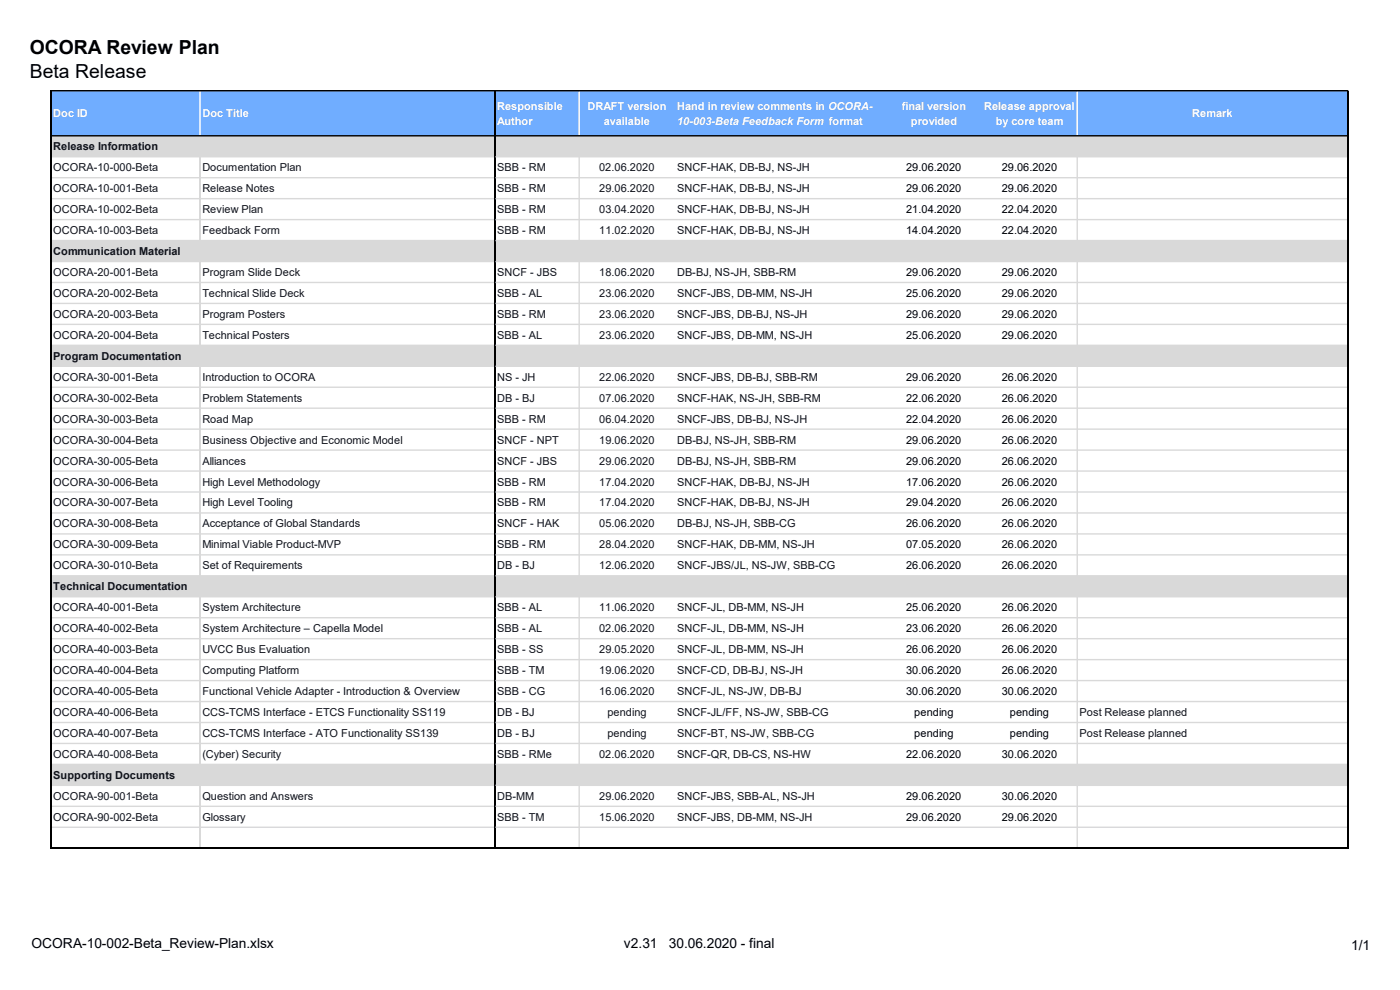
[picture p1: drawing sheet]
<svg xmlns="http://www.w3.org/2000/svg" width="297mm" height="210mm" viewBox="0 0 297 210" stroke-linecap="round" stroke-linejoin="round" font-family="sans-serif">
<defs><g id="words">
<g font-size="4.1">
<text x="6.3" y="11.6">OCORA Review Plan</text>
<text x="6.3" y="16.6">Beta Release</text>
</g>
<g font-size="2.9">
<text x="6.7" y="201.1">OCORA-10-002-Beta_Review-Plan.xlsx</text>
<text x="132.4" y="201.1">v2.31</text>
<text x="141.9" y="201.1">30.06.2020 - final</text>
<text x="286.6" y="201.5">1/1</text>
</g>
<g font-size="2.3" fill="#fff">
<text x="105.5" y="23.3">Responsible</text>
<text x="124.6" y="23.3">DRAFT version</text>
<text x="143.6" y="23.3">Hand in review comments in OCORA-</text>
<text x="191.3" y="23.3">final version</text>
<text x="208.8" y="23.3">Release approval</text>
<text x="11.3" y="24.8">Doc ID</text>
<text x="42.9" y="24.8">Doc Title</text>
<text x="105.5" y="26.4">Author</text>
<text x="128.1" y="26.4">available</text>
<text x="143.6" y="26.4">10-003-Beta Feedback Form format</text>
<text x="193.3" y="26.4">provided</text>
<text x="211.2" y="26.4">by core team</text>
<text x="252.9" y="24.8">Remark</text>
</g>
<g font-size="2.3" fill="#0e121e">
<text x="11.3" y="31.8">Release Information</text>
<text x="11.3" y="36.3">OCORA-10-000-Beta</text>
<text x="11.3" y="40.8">OCORA-10-001-Beta</text>
<text x="42.9" y="36.3">Documentation Plan</text>
<text x="42.9" y="40.8">Release Notes</text>
<text x="105.4" y="40.8">SBB - RM</text>
<text x="105.5" y="36.3">SBB - RM</text>
<text x="127.1" y="36.3">02.06.2020</text>
<text x="127.1" y="40.8">29.06.2020</text>
<text x="143.6" y="40.8">SNCF-HAK, DB-BJ, NS-JH</text>
<text x="143.6" y="36.3">SNCF-HAK, DB-BJ, NS-JH</text>
<text x="11.3" y="45.2">OCORA-10-002-Beta</text>
<text x="42.9" y="45.2">Review Plan</text>
<text x="105.5" y="45.2">SBB - RM</text>
<text x="127.1" y="45.2">03.04.2020</text>
<text x="143.6" y="45.2">SNCF-HAK, DB-BJ, NS-JH</text>
<text x="11.3" y="49.7">OCORA-10-003-Beta</text>
<text x="42.9" y="49.7">Feedback Form</text>
<text x="105.5" y="49.7">SBB - RM</text>
<text x="127.1" y="49.7">11.02.2020</text>
<text x="143.6" y="49.7">SNCF-HAK, DB-BJ, NS-JH</text>
<text x="11.3" y="54.1">Communication Material</text>
<text x="11.3" y="58.5">OCORA-20-001-Beta</text>
<text x="42.9" y="58.5">Program Slide Deck</text>
<text x="105.4" y="58.5">SNCF - JBS</text>
<text x="127.1" y="58.5">18.06.2020</text>
<text x="143.6" y="58.5">DB-BJ, NS-JH, SBB-RM</text>
<text x="11.3" y="63">OCORA-20-002-Beta</text>
<text x="42.9" y="63">Technical Slide Deck</text>
<text x="105.4" y="63">SBB - AL</text>
<text x="127.1" y="63">23.06.2020</text>
<text x="143.6" y="63">SNCF-JBS, DB-MM, NS-JH</text>
<text x="11.3" y="67.4">OCORA-20-003-Beta</text>
<text x="11.3" y="71.9">OCORA-20-004-Beta</text>
<text x="42.9" y="67.4">Program Posters</text>
<text x="42.9" y="71.9">Technical Posters</text>
<text x="105.4" y="71.9">SBB - AL</text>
<text x="105.4" y="67.4">SBB - RM</text>
<text x="127.1" y="67.4">23.06.2020</text>
<text x="127.1" y="71.9">23.06.2020</text>
<text x="143.6" y="67.4">SNCF-JBS, DB-BJ, NS-JH</text>
<text x="143.6" y="71.9">SNCF-JBS, DB-MM, NS-JH</text>
<text x="11.3" y="76.3">Program Documentation</text>
<text x="11.3" y="80.8">OCORA-30-001-Beta</text>
<text x="42.9" y="80.8">Introduction to OCORA</text>
<text x="105.4" y="80.8">NS - JH</text>
<text x="127.1" y="80.8">22.06.2020</text>
<text x="143.6" y="80.8">SNCF-JBS, DB-BJ, SBB-RM</text>
<text x="11.3" y="85.2">OCORA-30-002-Beta</text>
<text x="11.3" y="89.7">OCORA-30-003-Beta</text>
<text x="42.9" y="85.2">Problem Statements</text>
<text x="42.9" y="89.7">Road Map</text>
<text x="105.4" y="85.2">DB - BJ</text>
<text x="105.5" y="89.7">SBB - RM</text>
<text x="127.1" y="89.7">06.04.2020</text>
<text x="127.1" y="85.2">07.06.2020</text>
<text x="143.6" y="85.2">SNCF-HAK, NS-JH, SBB-RM</text>
<text x="143.6" y="89.7">SNCF-JBS, DB-BJ, NS-JH</text>
<text x="11.3" y="94.1">OCORA-30-004-Beta</text>
<text x="42.9" y="94.1">Business Objective and Economic Model</text>
<text x="105.4" y="94.1">SNCF - NPT</text>
<text x="127.1" y="94.1">19.06.2020</text>
<text x="143.6" y="94.1">DB-BJ, NS-JH, SBB-RM</text>
<text x="11.3" y="98.6">OCORA-30-005-Beta</text>
<text x="42.9" y="98.6">Alliances</text>
<text x="105.4" y="98.6">SNCF - JBS</text>
<text x="127.1" y="98.6">29.06.2020</text>
<text x="143.6" y="98.6">DB-BJ, NS-JH, SBB-RM</text>
<text x="11.3" y="103">OCORA-30-006-Beta</text>
<text x="11.3" y="107.4">OCORA-30-007-Beta</text>
<text x="42.9" y="103">High Level Methodology</text>
<text x="42.9" y="107.4">High Level Tooling</text>
<text x="105.4" y="107.4">SBB - RM</text>
<text x="105.4" y="103">SBB - RM</text>
<text x="127.1" y="107.4">17.04.2020</text>
<text x="127.1" y="103">17.04.2020</text>
<text x="143.6" y="107.4">SNCF-HAK, DB-BJ, NS-JH</text>
<text x="143.6" y="103">SNCF-HAK, DB-BJ, NS-JH</text>
<text x="11.3" y="111.9">OCORA-30-008-Beta</text>
<text x="42.9" y="111.9">Acceptance of Global Standards</text>
<text x="105.5" y="111.9">SNCF - HAK</text>
<text x="127.1" y="111.9">05.06.2020</text>
<text x="143.6" y="111.9">DB-BJ, NS-JH, SBB-CG</text>
<text x="11.3" y="116.3">OCORA-30-009-Beta</text>
<text x="42.9" y="116.3">Minimal Viable Product-MVP</text>
<text x="105.4" y="116.3">SBB - RM</text>
<text x="127.1" y="116.3">28.04.2020</text>
<text x="143.6" y="116.3">SNCF-HAK, DB-MM, NS-JH</text>
<text x="11.3" y="120.8">OCORA-30-010-Beta</text>
<text x="11.3" y="125.2">Technical Documentation</text>
<text x="42.9" y="120.8">Set of Requirements</text>
<text x="105.5" y="120.8">DB - BJ</text>
<text x="127.1" y="120.8">12.06.2020</text>
<text x="143.6" y="120.8">SNCF-JBS/JL, NS-JW, SBB-CG</text>
<text x="11.3" y="129.7">OCORA-40-001-Beta</text>
<text x="42.9" y="129.7">System Architecture</text>
<text x="105.5" y="129.7">SBB - AL</text>
<text x="127.1" y="129.7">11.06.2020</text>
<text x="143.6" y="129.7">SNCF-JL, DB-MM, NS-JH</text>
<text x="11.3" y="134.1">OCORA-40-002-Beta</text>
<text x="42.9" y="134.1">System Architecture – Capella Model</text>
<text x="105.5" y="134.1">SBB - AL</text>
<text x="127.1" y="134.1">02.06.2020</text>
<text x="143.6" y="134.1">SNCF-JL, DB-MM, NS-JH</text>
<text x="11.3" y="138.6">OCORA-40-003-Beta</text>
<text x="11.3" y="143">OCORA-40-004-Beta</text>
<text x="42.9" y="138.6">UVCC Bus Evaluation</text>
<text x="42.9" y="143">Computing Platform</text>
<text x="105.4" y="143">SBB - TM</text>
<text x="105.5" y="138.6">SBB - SS</text>
<text x="127.1" y="138.6">29.05.2020</text>
<text x="127.1" y="143">19.06.2020</text>
<text x="143.6" y="138.6">SNCF-JL, DB-MM, NS-JH</text>
<text x="143.6" y="143">SNCF-CD, DB-BJ, NS-JH</text>
<text x="11.3" y="147.4">OCORA-40-005-Beta</text>
<text x="42.9" y="147.4">Functional Vehicle Adapter - Introduction &amp; Overview</text>
<text x="105.5" y="147.4">SBB - CG</text>
<text x="127.1" y="147.4">16.06.2020</text>
<text x="143.6" y="147.4">SNCF-JL, NS-JW, DB-BJ</text>
<text x="11.3" y="151.9">OCORA-40-006-Beta</text>
<text x="42.9" y="151.9">CCS-TCMS Interface - ETCS Functionality SS119</text>
<text x="105.5" y="151.9">DB - BJ</text>
<text x="128.9" y="151.9">pending</text>
<text x="143.6" y="151.9">SNCF-JL/FF, NS-JW, SBB-CG</text>
<text x="229" y="151.9">Post Release planned</text>
<text x="11.3" y="156.3">OCORA-40-007-Beta</text>
<text x="11.3" y="160.8">OCORA-40-008-Beta</text>
<text x="42.9" y="156.3">CCS-TCMS Interface - ATO Functionality SS139</text>
<text x="42.9" y="160.8">(Cyber) Security</text>
<text x="105.5" y="156.3">DB - BJ</text>
<text x="105.5" y="160.8">SBB - RMe</text>
<text x="127.1" y="160.8">02.06.2020</text>
<text x="128.9" y="156.3">pending</text>
<text x="143.6" y="156.3">SNCF-BT, NS-JW, SBB-CG</text>
<text x="143.6" y="160.8">SNCF-QR, DB-CS, NS-HW</text>
<text x="229" y="156.3">Post Release planned</text>
<text x="11.3" y="165.2">Supporting Documents</text>
<text x="11.3" y="169.7">OCORA-90-001-Beta</text>
<text x="42.9" y="169.7">Question and Answers</text>
<text x="105.5" y="169.7">DB-MM</text>
<text x="127.1" y="169.7">29.06.2020</text>
<text x="143.6" y="169.7">SNCF-JBS, SBB-AL, NS-JH</text>
<text x="11.3" y="174.1">OCORA-90-002-Beta</text>
<text x="42.9" y="174.1">Glossary</text>
<text x="105.4" y="174.1">SBB - TM</text>
<text x="127.1" y="174.1">15.06.2020</text>
<text x="143.6" y="174.1">SNCF-JBS, DB-MM, NS-JH</text>
</g>
<g font-size="2.3">
<text x="192.2" y="36.3">29.06.2020</text>
<text x="192.2" y="40.8">29.06.2020</text>
<text x="212.5" y="36.3">29.06.2020</text>
<text x="212.5" y="40.8">29.06.2020</text>
<text x="192.2" y="45.2">21.04.2020</text>
<text x="212.5" y="45.2">22.04.2020</text>
<text x="192.2" y="49.7">14.04.2020</text>
<text x="212.5" y="49.7">22.04.2020</text>
<text x="192.2" y="58.5">29.06.2020</text>
<text x="212.5" y="58.5">29.06.2020</text>
<text x="192.2" y="63">25.06.2020</text>
<text x="212.5" y="63">29.06.2020</text>
<text x="192.2" y="67.4">29.06.2020</text>
<text x="192.2" y="71.9">25.06.2020</text>
<text x="212.5" y="67.4">29.06.2020</text>
<text x="212.5" y="71.9">29.06.2020</text>
<text x="192.2" y="80.8">29.06.2020</text>
<text x="212.5" y="80.8">26.06.2020</text>
<text x="192.2" y="85.2">22.06.2020</text>
<text x="192.2" y="89.7">22.04.2020</text>
<text x="212.5" y="85.2">26.06.2020</text>
<text x="212.5" y="89.7">26.06.2020</text>
<text x="192.2" y="94.1">29.06.2020</text>
<text x="212.5" y="94.1">26.06.2020</text>
<text x="192.2" y="98.6">29.06.2020</text>
<text x="212.5" y="98.6">26.06.2020</text>
<text x="192.2" y="103">17.06.2020</text>
<text x="192.2" y="107.4">29.04.2020</text>
<text x="212.5" y="103">26.06.2020</text>
<text x="212.5" y="107.4">26.06.2020</text>
<text x="192.2" y="111.9">26.06.2020</text>
<text x="212.5" y="111.9">26.06.2020</text>
<text x="192.2" y="116.3">07.05.2020</text>
<text x="212.5" y="116.3">26.06.2020</text>
<text x="192.2" y="120.8">26.06.2020</text>
<text x="212.5" y="120.8">26.06.2020</text>
<text x="192.2" y="129.7">25.06.2020</text>
<text x="212.5" y="129.7">26.06.2020</text>
<text x="192.2" y="134.1">23.06.2020</text>
<text x="212.5" y="134.1">26.06.2020</text>
<text x="192.2" y="138.6">26.06.2020</text>
<text x="192.2" y="143">30.06.2020</text>
<text x="212.5" y="138.6">26.06.2020</text>
<text x="212.5" y="143">26.06.2020</text>
<text x="192.2" y="147.4">30.06.2020</text>
<text x="212.5" y="147.4">30.06.2020</text>
<text x="194" y="151.9">pending</text>
<text x="214.3" y="151.9">pending</text>
<text x="192.2" y="160.8">22.06.2020</text>
<text x="194" y="156.3">pending</text>
<text x="212.5" y="160.8">30.06.2020</text>
<text x="214.3" y="156.3">pending</text>
<text x="192.2" y="169.7">29.06.2020</text>
<text x="212.5" y="169.7">30.06.2020</text>
<text x="192.2" y="174.1">29.06.2020</text>
<text x="212.5" y="174.1">29.06.2020</text>
</g>
</g></defs>
<path d="M11 19.4h274.9v9.4h-274.9z" fill="#70adff"/>
<path d="M11 28.8h274.9v4.5h-274.9zM11 51h274.9v4.5h-274.9zM11 73.2h274.9v4.5h-274.9zM11 122.1h274.9v4.5h-274.9zM11 162.1h274.9v4.5h-274.9z" fill-rule="evenodd" fill="#d9d9d9"/>
<path d="M42.3 19.4h.3v9.3h-.3zM122.7 19.4h.3v9.3h-.3zM228.4 19.4h.3v9.3h-.3z" fill-rule="evenodd" fill="#fff"/>
<path d="M11 33.1h93.8v.3h-93.8zM11 37.5h93.8v.3h-93.8zM11 42h93.8v.3h-93.8zM11 46.4h93.8v.3h-93.8zM11 50.9h93.8v.3h-93.8zM11 55.3h93.8v.3h-93.8zM11 59.8h93.8v.3h-93.8zM11 64.2h93.8v.3h-93.8zM11 68.7h93.8v.3h-93.8zM11 73.1h93.8v.3h-93.8zM11 77.6h93.8v.3h-93.8zM11 82h93.8v.3h-93.8zM11 86.4h93.8v.3h-93.8zM11 90.9h93.8v.3h-93.8zM11 95.3h93.8v.3h-93.8zM11 99.8h93.8v.3h-93.8zM11 104.2h93.8v.3h-93.8zM11 108.7h93.8v.3h-93.8zM11 113.1h93.8v.3h-93.8zM11 117.6h93.8v.3h-93.8zM11 122h93.8v.3h-93.8zM11 126.4h93.8v.3h-93.8zM11 130.9h93.8v.3h-93.8zM11 135.3h93.8v.3h-93.8zM11 139.8h93.8v.3h-93.8zM11 144.2h93.8v.3h-93.8zM11 148.7h93.8v.3h-93.8zM11 153.1h93.8v.3h-93.8zM11 157.6h93.8v.3h-93.8zM11 162h93.8v.3h-93.8zM11 166.5h93.8v.3h-93.8zM11 170.9h93.8v.3h-93.8zM11 175.3h93.8v.3h-93.8z" fill-rule="evenodd" fill="#d9d9d9"/>
<path d="M10.8 19.1v161M105 19.4v160.7" fill="none" stroke="#000" stroke-width=".3"/>
<path d="M42.4 29v150.8" fill="none" stroke="#d9d9d9" stroke-width=".3"/>
<path d="M122.7 29h.3v150.8h-.3zM228.4 29h.3v150.8h-.3z" fill-rule="evenodd" fill="#d9d9d9"/>
<path d="M285.9 19.4v160.7" fill="none" stroke="#000" stroke-width=".3"/>
<path d="M11 19.1h275v.3h-275zM11 28.7h275v.3h-275z" fill-rule="evenodd" fill="#000"/>
<path d="M105.1 33.1h180.6v.3h-180.6zM105.1 37.5h180.6v.3h-180.6zM105.1 42h180.6v.3h-180.6zM105.1 46.4h180.6v.3h-180.6zM105.1 50.9h180.6v.3h-180.6zM105.1 55.3h180.6v.3h-180.6zM105.1 59.8h180.6v.3h-180.6zM105.1 64.2h180.6v.3h-180.6zM105.1 68.7h180.6v.3h-180.6zM105.1 73.1h180.6v.3h-180.6zM105.1 77.6h180.6v.3h-180.6zM105.1 82h180.6v.3h-180.6zM105.1 86.4h180.6v.3h-180.6zM105.1 90.9h180.6v.3h-180.6zM105.1 95.3h180.6v.3h-180.6zM105.1 99.8h180.6v.3h-180.6zM105.1 104.2h180.6v.3h-180.6zM105.1 108.7h180.6v.3h-180.6zM105.1 113.1h180.6v.3h-180.6zM105.1 117.6h180.6v.3h-180.6zM105.1 122h180.6v.3h-180.6zM105.1 126.4h180.6v.3h-180.6zM105.1 130.9h180.6v.3h-180.6zM105.1 135.3h180.6v.3h-180.6zM105.1 139.8h180.6v.3h-180.6zM105.1 144.2h180.6v.3h-180.6zM105.1 148.7h180.6v.3h-180.6zM105.1 153.1h180.6v.3h-180.6zM105.1 157.6h180.6v.3h-180.6zM105.1 162h180.6v.3h-180.6zM105.1 166.5h180.6v.3h-180.6zM105.1 170.9h180.6v.3h-180.6zM105.1 175.3h180.6v.3h-180.6z" fill-rule="evenodd" fill="#d9d9d9"/>
<path d="M11 179.9h275" fill="none" stroke="#000" stroke-width=".3"/>
<use href="#words"/>
</svg>
